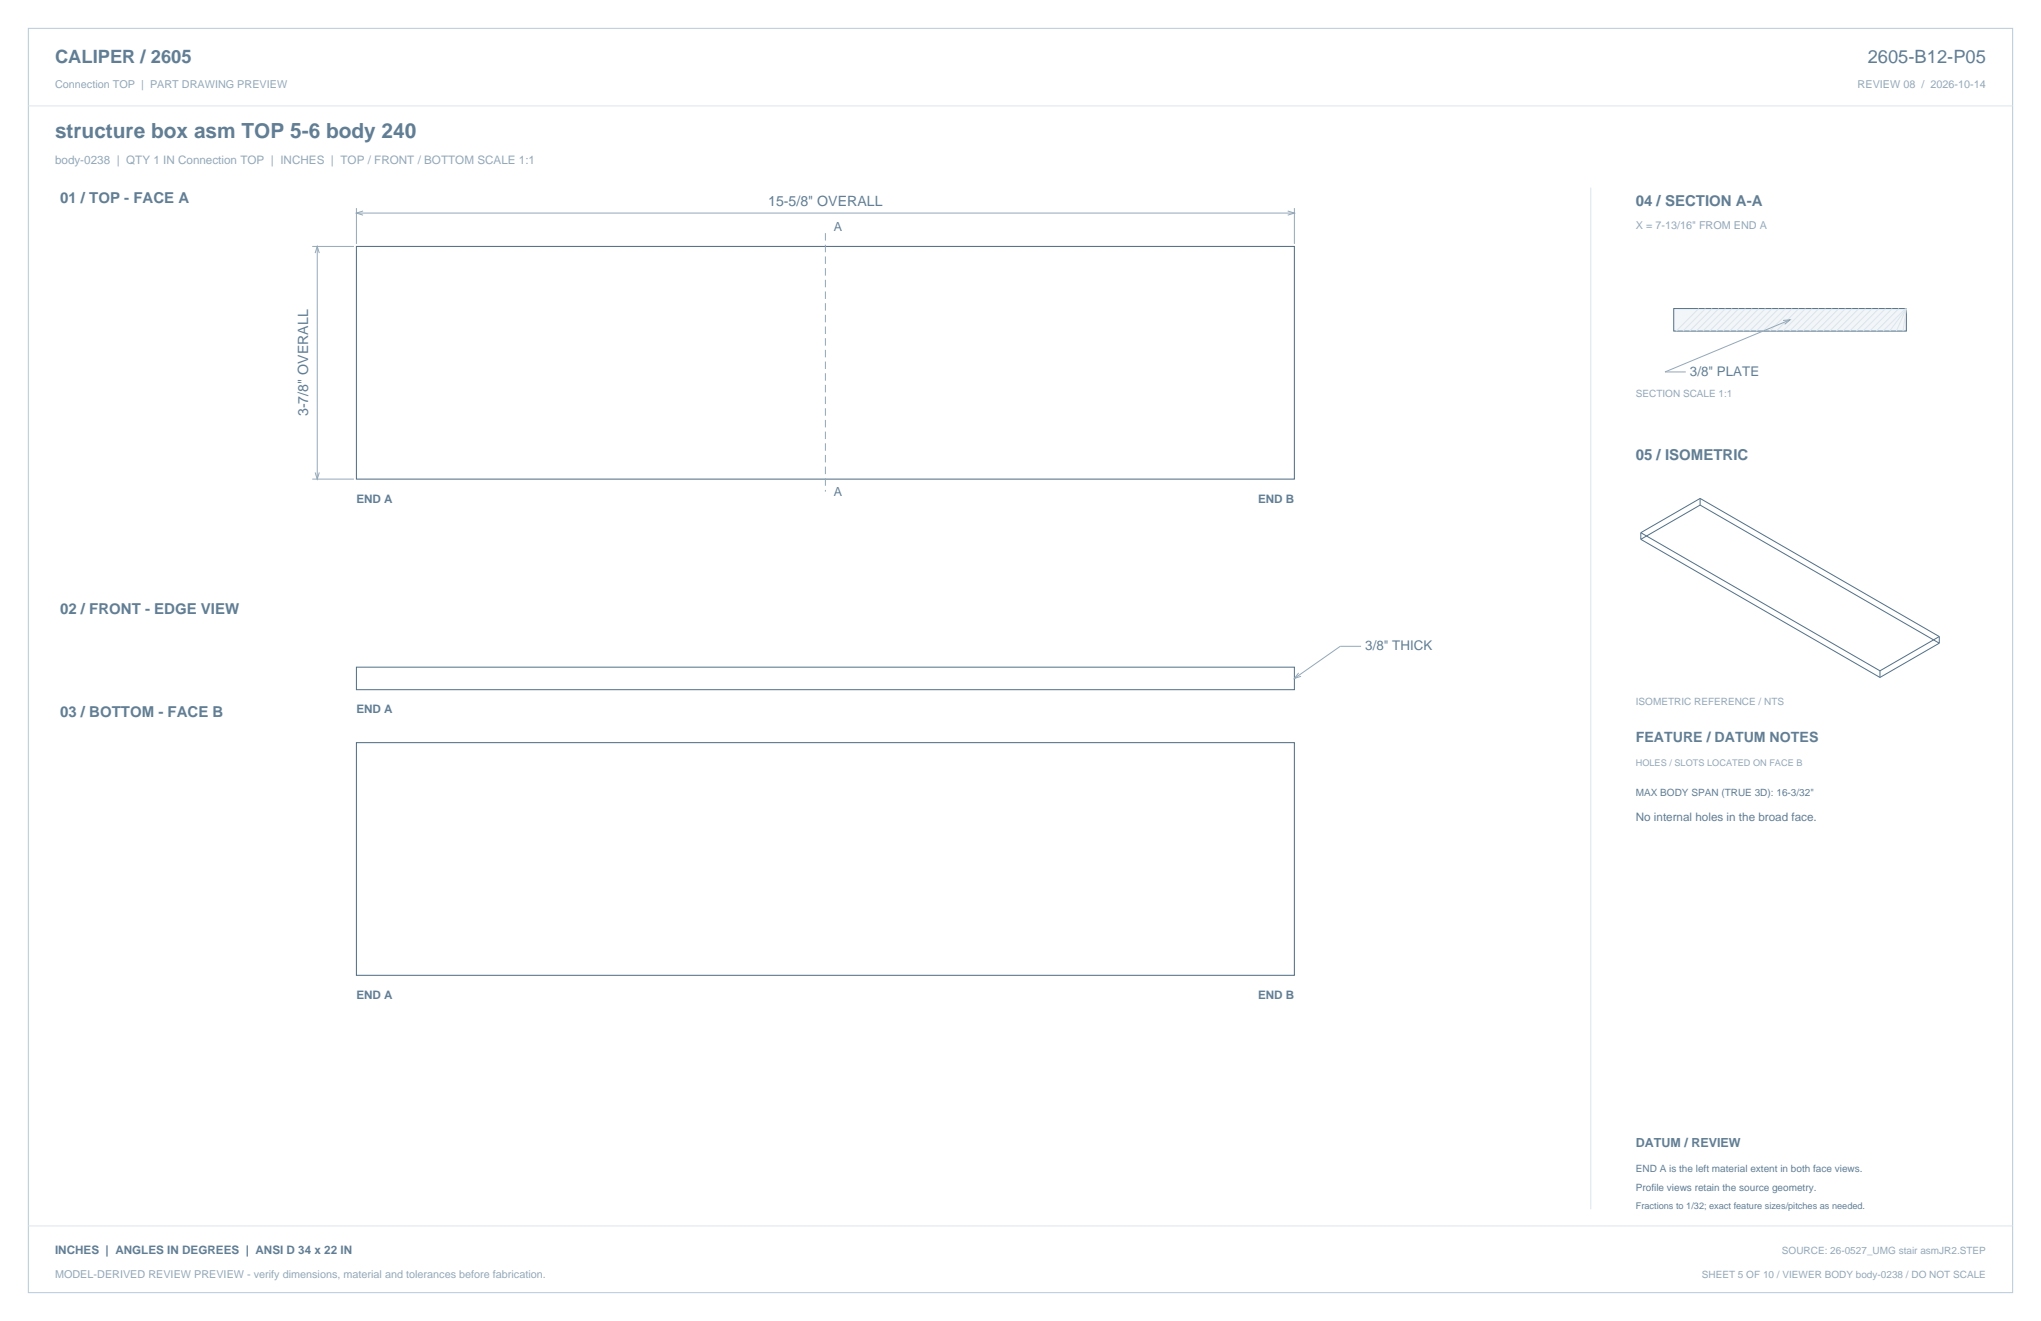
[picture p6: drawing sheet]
<svg xmlns="http://www.w3.org/2000/svg" width="864mm" height="559mm" viewBox="0 0 864 559" stroke-linecap="round" stroke-linejoin="round" font-family="sans-serif">
<defs><g id="words">
<text font-size="8.8" fill="#617e94" x="23.3" y="58.2">structure box asm TOP 5-6 body 240</text>
<g font-size="7.8" fill="#617e94">
<text x="23.3" y="26.8">CALIPER / 2605</text>
<text x="790.3" y="26.8">2605-B12-P05</text>
</g>
<g font-size="6.3" fill="#617e94">
<text x="25.4" y="86.1">01 / TOP - FACE A</text>
<text x="692.1" y="87.1">04 / SECTION A-A</text>
<text x="692.1" y="194.4">05 / ISOMETRIC</text>
<text x="25.4" y="259.6">02 / FRONT - EDGE VIEW</text>
<text x="25.4" y="303.4">03 / BOTTOM - FACE B</text>
</g>
<g font-size="6" fill="#617e94">
<text x="325" y="87.3">15-5/8&quot; OVERALL</text>
<text x="130.4" y="176" transform="rotate(-90 130.4 176)">3-7/8&quot; OVERALL</text>
<text x="692.1" y="314">FEATURE / DATUM NOTES</text>
</g>
<g font-size="5.6" fill="#617e94">
<text x="715.1" y="159.1">3/8&quot; PLATE</text>
<text x="577.7" y="275.2">3/8&quot; THICK</text>
</g>
<g font-size="5.3" fill="#617e94">
<text x="352.8" y="97.5">A</text>
<text x="352.8" y="209.7">A</text>
<text x="692.1" y="485.1">DATUM / REVIEW</text>
</g>
<text font-size="4.9" fill="#93a8b9" x="23.3" y="69.5">body-0238 | QTY 1 IN Connection TOP | INCHES | TOP / FRONT / BOTTOM SCALE 1:1</text>
<g font-size="4.9" fill="#617e94">
<text x="150.8" y="212.9">END A</text>
<text x="532.3" y="212.9">END B</text>
<text x="150.8" y="301.6">END A</text>
<text x="692.1" y="347.5">No internal holes in the broad face.</text>
<text x="150.8" y="422.5">END A</text>
<text x="532.3" y="422.5">END B</text>
<text x="23.3" y="530.6">INCHES | ANGLES IN DEGREES | ANSI D 34 x 22 IN</text>
</g>
<g font-size="4.6" fill="#93a8b9">
<text x="23.3" y="37">Connection TOP | PART DRAWING PREVIEW</text>
<text x="786" y="37">REVIEW 08 / 2026-10-14</text>
<text x="692.1" y="97">X = 7-13/16&quot; FROM END A</text>
<text x="23.3" y="540.5">MODEL-DERIVED REVIEW PREVIEW - verify dimensions, material and tolerances before fabrication.</text>
</g>
<g font-size="4.2" fill="#93a8b9">
<text x="692.1" y="167.9">SECTION SCALE 1:1</text>
<text x="692.1" y="298.1">ISOMETRIC REFERENCE / NTS</text>
<text x="754" y="530.6">SOURCE: 26-0527_UMG stair asmJR2.STEP</text>
<text x="720.1" y="540.5">SHEET 5 OF 10 / VIEWER BODY body-0238 / DO NOT SCALE</text>
</g>
<g font-size="4.2" fill="#617e94">
<text x="692.1" y="336.9">MAX BODY SPAN (TRUE 3D): 16-3/32&quot;</text>
<text x="692.1" y="495.7">END A is the left material extent in both face views.</text>
<text x="692.1" y="503.8">Profile views retain the source geometry.</text>
</g>
<text font-size="3.9" fill="#93a8b9" x="692.1" y="323.8">HOLES / SLOTS LOCATED ON FACE B</text>
<text font-size="3.9" fill="#617e94" x="692.1" y="511.5">Fractions to 1/32; exact feature sizes/pitches as needed.</text>
</g></defs>
<path d="M12 12h839.6v534.8h-839.6z" fill="none" stroke="#b8cad8" stroke-width=".42"/>
<path d="M12 44.8h839.6M673.1 79.4v432.1" fill="none" stroke="#dbe5ed" stroke-width=".42"/>
<path d="M150.8 104.2h396.9v98.5h-396.9zM150.8 314.1h396.9v98.5h-396.9z" fill="none" stroke="#536f85" stroke-width=".44"/>
<path d="M150.8 88v15.2M150.8 90.1h396.9M153.6 89.3l-2.8 .8 2.8 .9M544.9 89.3l2.8 .8-2.8 .9M547.7 88v15.2M132.1 104.2h17.7M133.3 107.1l.9-2.9 .9 2.9M134.2 104.2v98.5M133.3 199.8l.9 2.9 .9-2.9M132.1 202.7h17.7M575.9 273.4h-8.8l-19.4 13.6M549.5 284.6l-1.8 2.4 2.8-.9" fill="none" stroke="#93a8b9" stroke-width=".42"/>
<path d="M349.2 98.6v109.4" fill="none" stroke="#93a8b9" stroke-width=".42" stroke-dasharray="3.2 1.8" stroke-linecap="butt"/>
<path d="M150.8 282.2h396.9v9.5h-396.9z" fill="none" stroke="#536f85" stroke-width=".42"/>
<path d="M708.2 130.5h98.4v9.6h-98.4z" fill-rule="evenodd" fill="#f2f6f9" stroke="#536f85" stroke-width=".42"/>
<g fill="none" stroke="#dbe5ed" stroke-width=".42">
<path d="M718.8 130.5l-9.5 9.6M721.6 130.5l-9.5 9.6M724.4 130.5l-9.5 9.6M727.3 130.5l-9.6 9.6M730.1 130.5l-9.6 9.6M732.9 130.5l-9.5 9.6M735.7 130.5l-9.5 9.6M738.5 130.5l-9.5 9.6M741.4 130.5l-9.6 9.6M744.2 130.5l-9.5 9.6M747 130.5l-9.5 9.6M749.8 130.5l-9.5 9.6"/>
<path d="M752.7 130.5l-9.6 9.6M755.5 130.5l-9.6 9.6M758.3 130.5l-9.5 9.6M761.1 130.5l-9.5 9.6M763.9 130.5l-9.5 9.6M766.8 130.5l-9.6 9.6M769.6 130.5l-9.5 9.6M772.4 130.5l-9.5 9.6M775.2 130.5l-9.5 9.6M778.1 130.5l-9.6 9.6M780.9 130.5l-9.6 9.6M783.7 130.5l-9.5 9.6"/>
<path d="M786.5 130.5l-9.5 9.6M789.3 130.5l-9.5 9.6M792.2 130.5l-9.6 9.6M795 130.5l-9.5 9.6M797.8 130.5l-9.5 9.6M800.6 130.5l-9.5 9.6M803.5 130.5l-9.6 9.6M806.3 130.5l-9.6 9.6M806.6 130.5l-7 9.6M806.6 130.5l-4.2 9.6M806.6 130.5l-1.4 9.6M12 518.6h839.6"/>
</g>
<path d="M754.5 135.6l2.9-.3-2.3 1.9M757.4 135.3l-52.9 22h8.8" fill="none" stroke="#93a8b9" stroke-width=".42"/>
<path d="M719.4 213.7l101.2 58.4M719.4 210.8l-25.1 14.5M719.4 210.8l101.2 58.5M719.4 213.7l-25.1 14.4M719.4 210.8v2.9M694.3 228.1l101.2 58.5M694.3 225.3l101.2 58.5M694.3 225.3v2.8M820.6 269.3v2.8M820.6 272.1l-25.1 14.5M820.6 269.3l-25.1 14.5M795.5 283.8v2.8" fill="none" stroke="#536f85" stroke-width=".42"/>
<use href="#words"/>
</svg>
